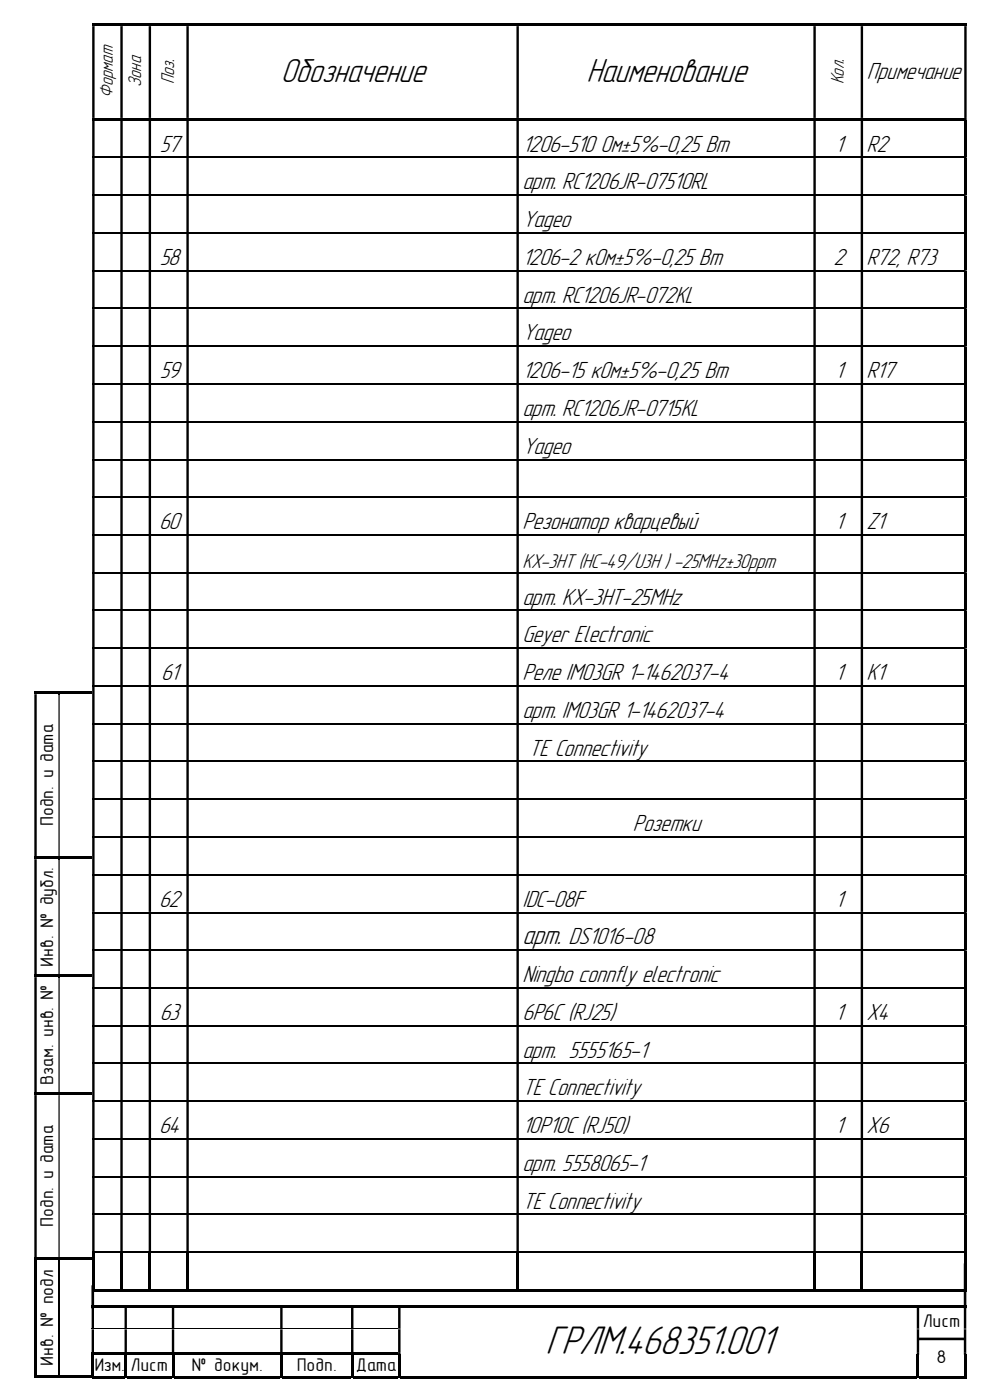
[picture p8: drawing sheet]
<svg xmlns="http://www.w3.org/2000/svg" width="210mm" height="297mm" viewBox="0 0 210 297" stroke-linecap="round" stroke-linejoin="round" font-family="sans-serif">
<defs><g id="words">
<text font-size="8.9" x="115.7" y="287.2">ГРЛМ.468351.001</text>
<g font-size="7.5">
<text x="59.6" y="17.4">Обозначение</text>
<text x="124.4" y="17.4">Наименование</text>
</g>
<text font-size="6" x="110.8" y="200.2">арт.</text>
<g font-size="5.2">
<text x="183.9" y="16.8">Примечание</text>
<text x="33.9" y="32.2">57</text>
<text x="110.8" y="32.2">1206-510 Oм±5%-0,25 Вт</text>
<text x="177.2" y="32.2">1</text>
<text x="183.8" y="32.2">R2</text>
<text x="110.8" y="40.2">арт. RC1206JR-07510RL</text>
<text x="110.8" y="48.2">Yageo</text>
<text x="33.9" y="56.2">58</text>
<text x="110.8" y="56.2">1206-2 кOм±5%-0,25 Вт</text>
<text x="176.8" y="56.2">2</text>
<text x="183.8" y="56.2">R72, R73</text>
<text x="110.8" y="64.2">арт. RC1206JR-072KL</text>
<text x="110.8" y="72.2">Yageo</text>
<text x="33.9" y="80.2">59</text>
<text x="110.8" y="80.2">1206-15 кOм±5%-0,25 Вт</text>
<text x="177.2" y="80.2">1</text>
<text x="183.8" y="80.2">R17</text>
<text x="110.8" y="88.2">арт. RC1206JR-0715KL</text>
<text x="110.8" y="96.2">Yageo</text>
<text x="33.8" y="112.3">60</text>
<text x="110.8" y="112.3">Резонатор кварцевый</text>
<text x="177.2" y="112.3">1</text>
<text x="183.8" y="112.3">Z1</text>
<text x="110.8" y="128.3">арт. KX-3HT-25MHz</text>
<text x="110.8" y="136.3">Geyer Electronic</text>
<text x="34.2" y="144.3">61</text>
<text x="110.8" y="144.3">Реле IM03GR 1-1462037-4</text>
<text x="177.2" y="144.3">1</text>
<text x="183.8" y="144.3">K1</text>
<text x="110.8" y="152.3">арт. IM03GR 1-1462037-4</text>
<text x="112.2" y="160.3">TE Connectivity</text>
<text x="134.3" y="176.3">Розетки</text>
<text x="33.8" y="192.3">62</text>
<text x="110.8" y="192.3">IDC-08F</text>
<text x="177.2" y="192.3">1</text>
<text x="120.6" y="200.2">DS1016-08</text>
<text x="110.8" y="208.4">Ningbo connfly electronic</text>
<text x="33.9" y="216.4">63</text>
<text x="110.8" y="216.4">6P6C (RJ25)</text>
<text x="177.2" y="216.4">1</text>
<text x="183.8" y="216.4">X4</text>
<text x="110.8" y="224.4">арт. 5555165-1</text>
<text x="110.8" y="232.4">TE Connectivity</text>
<text x="33.8" y="240.4">64</text>
<text x="110.8" y="240.4">10P10C (RJ50)</text>
<text x="177.2" y="240.4">1</text>
<text x="183.8" y="240.4">X6</text>
<text x="110.8" y="248.4">арт. 5558065-1</text>
<text x="110.8" y="256.4">TE Connectivity</text>
</g>
<text font-size="4.5" x="110.8" y="120.4">KX-3HT (HC-49/U3H ) -25MHz±30ppm</text>
<g font-size="4.1">
<text x="37" y="17.9" transform="rotate(-90 37 17.9)">Поз.</text>
<text x="179" y="17.9" transform="rotate(-90 179 17.9)">Кол.</text>
<text x="24" y="20.7" transform="rotate(-90 24 20.7)">Формат</text>
<text x="30" y="18.4" transform="rotate(-90 30 18.4)">Зона</text>
</g>
<g font-size="3.9">
<text x="11.3" y="175.3" transform="rotate(-90 11.3 175.3)">Подп. и дата</text>
<text x="11.3" y="205.1" transform="rotate(-90 11.3 205.1)">Инв. № дубл.</text>
<text x="11.3" y="230.2" transform="rotate(-90 11.3 230.2)">Взам. инв. №</text>
<text x="11.3" y="260.3" transform="rotate(-90 11.3 260.3)">Подп. и дата</text>
<text x="195.7" y="281.5">Лист</text>
<text x="11.3" y="289.8" transform="rotate(-90 11.3 289.8)">Инв. № подл</text>
<text x="20" y="290.8">Изм.</text>
<text x="27.7" y="290.8">Лист</text>
<text x="40.6" y="290.8">№ докум.</text>
<text x="62.9" y="290.8">Подп.</text>
<text x="75.5" y="290.8">Дата</text>
<text x="198.7" y="289.1">8</text>
</g>
</g></defs>
<g fill="#000">
<path d="M19.6 5h.5v.5h-.5z" fill-rule="evenodd"/>
<path d="M19.6 5.5h.5v19.5h-.5zM25.5 5.5h.5v19.5h-.5zM31.5 5.5h.5v19.5h-.5zM39.5 5.5h.5v19.5h-.5zM109.6 5.5h.5v19.5h-.5zM172.6 5.5h.5v19.5h-.5zM182.6 5.5h.5v19.5h-.5zM204.6 5.5h.5v19.5h-.5z" fill-rule="evenodd"/>
<path d="M25.5 5h.5v.5h-.5z" fill-rule="evenodd"/>
<path d="M31.5 5h.5v.5h-.5z" fill-rule="evenodd"/>
<path d="M39.5 5h.5v.5h-.5z" fill-rule="evenodd"/>
<path d="M109.6 5h.5v.5h-.5z" fill-rule="evenodd"/>
<path d="M172.6 5h.5v.5h-.5z" fill-rule="evenodd"/>
<path d="M182.6 5h.5v.5h-.5z" fill-rule="evenodd"/>
<path d="M204.6 5h.5v.5h-.5z" fill-rule="evenodd"/>
<path d="M204.6 25h.5v.6h-.5zM19.6 25.6h.5v7.7h-.5zM25.5 25.6h.5v7.7h-.5zM31.5 25.6h.5v7.7h-.5zM39.5 25.6h.5v7.7h-.5zM109.6 25.6h.5v7.7h-.5zM172.6 25.6h.5v7.7h-.5zM182.6 25.6h.5v7.7h-.5z" fill-rule="evenodd"/>
<path d="M204.6 33.3h.5v.2h-.5zM19.6 33.5h.5v7.8h-.5zM25.5 33.5h.5v7.8h-.5zM31.5 33.5h.5v7.8h-.5zM39.5 33.5h.5v7.8h-.5zM109.6 33.5h.5v7.8h-.5zM172.6 33.5h.5v7.8h-.5zM182.6 33.5h.5v7.8h-.5z" fill-rule="evenodd"/>
<path d="M204.6 41.3h.5v.2h-.5zM19.6 41.5h.5v7.8h-.5zM25.5 41.5h.5v7.8h-.5zM31.5 41.5h.5v7.8h-.5zM39.5 41.5h.5v7.8h-.5zM109.6 41.5h.5v7.8h-.5zM172.6 41.5h.5v7.8h-.5zM182.6 41.5h.5v7.8h-.5z" fill-rule="evenodd"/>
<path d="M204.6 49.3h.5v.3h-.5zM19.6 49.6h.5v7.7h-.5zM25.5 49.6h.5v7.7h-.5zM31.5 49.6h.5v7.7h-.5zM39.5 49.6h.5v7.7h-.5zM109.6 49.6h.5v7.7h-.5zM172.6 49.6h.5v7.7h-.5zM182.6 49.6h.5v7.7h-.5z" fill-rule="evenodd"/>
<path d="M204.6 57.3h.5v.3h-.5zM19.6 57.6h.5v7.7h-.5zM25.5 57.6h.5v7.7h-.5zM31.5 57.6h.5v7.7h-.5zM39.5 57.6h.5v7.7h-.5zM109.6 57.6h.5v7.7h-.5zM172.6 57.6h.5v7.7h-.5zM182.6 57.6h.5v7.7h-.5z" fill-rule="evenodd"/>
<path d="M204.6 65.3h.5v.3h-.5zM19.6 65.6h.5v7.7h-.5zM25.5 65.6h.5v7.7h-.5zM31.5 65.6h.5v7.7h-.5zM39.5 65.6h.5v7.7h-.5zM109.6 65.6h.5v7.7h-.5zM172.6 65.6h.5v7.7h-.5zM182.6 65.6h.5v7.7h-.5z" fill-rule="evenodd"/>
<path d="M204.6 73.3h.5v.3h-.5zM19.6 73.6h.5v7.7h-.5zM25.5 73.6h.5v7.7h-.5zM31.5 73.6h.5v7.7h-.5zM39.5 73.6h.5v7.7h-.5zM109.6 73.6h.5v7.7h-.5zM172.6 73.6h.5v7.7h-.5zM182.6 73.6h.5v7.7h-.5z" fill-rule="evenodd"/>
<path d="M204.6 81.3h.5v.3h-.5zM19.6 81.6h.5v7.7h-.5zM25.5 81.6h.5v7.7h-.5zM31.5 81.6h.5v7.7h-.5zM39.5 81.6h.5v7.7h-.5zM109.6 81.6h.5v7.7h-.5zM172.6 81.6h.5v7.7h-.5zM182.6 81.6h.5v7.7h-.5z" fill-rule="evenodd"/>
<path d="M204.6 89.3h.5v.3h-.5zM19.6 89.6h.5v7.8h-.5zM25.5 89.6h.5v7.8h-.5zM31.5 89.6h.5v7.8h-.5zM39.5 89.6h.5v7.8h-.5zM109.6 89.6h.5v7.8h-.5zM172.6 89.6h.5v7.8h-.5zM182.6 89.6h.5v7.8h-.5z" fill-rule="evenodd"/>
<path d="M204.6 97.4h.5v.2h-.5zM19.6 97.6h.5v7.8h-.5zM25.5 97.6h.5v7.8h-.5zM31.5 97.6h.5v7.8h-.5zM39.5 97.6h.5v7.8h-.5zM109.6 97.6h.5v7.8h-.5zM172.6 97.6h.5v7.8h-.5zM182.6 97.6h.5v7.8h-.5z" fill-rule="evenodd"/>
<path d="M204.6 105.4h.5v.2h-.5zM19.6 105.6h.5v7.8h-.5zM25.5 105.6h.5v7.8h-.5zM31.5 105.6h.5v7.8h-.5zM39.5 105.6h.5v7.8h-.5zM109.6 105.6h.5v7.8h-.5zM172.6 105.6h.5v7.8h-.5zM182.6 105.6h.5v7.8h-.5z" fill-rule="evenodd"/>
<path d="M204.6 113.4h.5v.2h-.5zM19.6 113.6h.5v7.8h-.5zM25.5 113.6h.5v7.8h-.5zM31.5 113.6h.5v7.8h-.5zM39.5 113.6h.5v7.8h-.5zM109.6 113.6h.5v7.8h-.5zM172.6 113.6h.5v7.8h-.5zM182.6 113.6h.5v7.8h-.5z" fill-rule="evenodd"/>
<path d="M204.6 121.4h.5v.2h-.5zM19.6 121.6h.5v7.8h-.5zM25.5 121.6h.5v7.8h-.5zM31.5 121.6h.5v7.8h-.5zM39.5 121.6h.5v7.8h-.5zM109.6 121.6h.5v7.8h-.5zM172.6 121.6h.5v7.8h-.5zM182.6 121.6h.5v7.8h-.5z" fill-rule="evenodd"/>
<path d="M204.6 129.4h.5v.2h-.5zM19.6 129.6h.5v7.8h-.5zM25.5 129.6h.5v7.8h-.5zM31.5 129.6h.5v7.8h-.5zM39.5 129.6h.5v7.8h-.5zM109.6 129.6h.5v7.8h-.5zM172.6 129.6h.5v7.8h-.5zM182.6 129.6h.5v7.8h-.5z" fill-rule="evenodd"/>
<path d="M204.6 137.4h.5v.2h-.5zM19.6 137.6h.5v7.8h-.5zM25.5 137.6h.5v7.8h-.5zM31.5 137.6h.5v7.8h-.5zM39.5 137.6h.5v7.8h-.5zM109.6 137.6h.5v7.8h-.5zM172.6 137.6h.5v7.8h-.5zM182.6 137.6h.5v7.8h-.5z" fill-rule="evenodd"/>
<path d="M7.3 146.7h.5v.6h-.5z" fill-rule="evenodd"/>
<path d="M7.3 147.3h.5v34.4h-.5zM12.4 147.3h.3v34.4h-.3z" fill-rule="evenodd"/>
<path d="M12.4 146.7h7.2v.5h-7.2z" fill-rule="evenodd"/>
<path d="M204.6 145.4h.5v.3h-.5zM19.6 145.7h.5v7.7h-.5zM25.5 145.7h.5v7.7h-.5zM31.5 145.7h.5v7.7h-.5zM39.5 145.7h.5v7.7h-.5zM109.6 145.7h.5v7.7h-.5zM172.6 145.7h.5v7.7h-.5zM182.6 145.7h.5v7.7h-.5z" fill-rule="evenodd"/>
<path d="M7.3 182.3h.5v24.5h-.5zM12.4 182.3h.3v24.5h-.3z" fill-rule="evenodd"/>
<path d="M12.4 181.7h7.2v.5h-7.2z" fill-rule="evenodd"/>
<path d="M7.3 207.3h.5v24.5h-.5zM12.4 207.3h.3v24.5h-.3z" fill-rule="evenodd"/>
<path d="M12.4 206.8h7.2v.5h-7.2z" fill-rule="evenodd"/>
<path d="M7.3 232.3h.5v34.5h-.5zM12.4 232.3h.3v34.5h-.3z" fill-rule="evenodd"/>
<path d="M12.4 231.8h7.2v.5h-7.2z" fill-rule="evenodd"/>
<path d="M7.3 267.3h.5v25h-.5z" fill-rule="evenodd"/>
<path d="M12.4 266.8h7.2v.5h-7.2z" fill-rule="evenodd"/>
<path d="M19.4 276.9h.5v.5h-.5z" fill-rule="evenodd"/>
<path d="M19.4 277.4h.5v4.5h-.5zM26.4 277.4h.5v4.5h-.5zM36.4 277.4h.6v4.5h-.6zM59.4 277.4h.5v4.5h-.5zM74.5 277.4h.5v4.5h-.5zM84.5 277.4h.5v4.5h-.5zM194.5 277.4h.5v4.5h-.5zM204.5 277.4h.5v4.5h-.5z" fill-rule="evenodd"/>
<path d="M26.4 276.9h.5v.5h-.5z" fill-rule="evenodd"/>
<path d="M36.4 276.9h.6v.5h-.6z" fill-rule="evenodd"/>
<path d="M59.4 276.9h.5v.5h-.5z" fill-rule="evenodd"/>
<path d="M74.5 276.9h.5v.5h-.5z" fill-rule="evenodd"/>
<path d="M84.5 276.9h.5v.5h-.5z" fill-rule="evenodd"/>
<path d="M194.5 276.9h.5v.5h-.5z" fill-rule="evenodd"/>
<path d="M204.5 276.9h.5v.5h-.5z" fill-rule="evenodd"/>
<path d="M7.3 291.8h5.1v.5h-5.1z" fill-rule="evenodd"/>
<path d="M12.4 291.8h7.2v.5h-7.2z" fill-rule="evenodd"/>
<path d="M19.4 287.4h.5v5h-.5z" fill-rule="evenodd"/>
<path d="M19.4 291.9h7v.5h-7z" fill-rule="evenodd"/>
<path d="M26.4 287.4h.5v5h-.5z" fill-rule="evenodd"/>
<path d="M36.4 287.4h.6v5h-.6z" fill-rule="evenodd"/>
<path d="M59.4 287.4h.5v5h-.5z" fill-rule="evenodd"/>
<path d="M74.5 287.4h.5v5h-.5z" fill-rule="evenodd"/>
<path d="M84.5 281.9h.5v.1h-.5zM194.5 281.9h.5v.1h-.5zM204.5 281.9h.5v.1h-.5zM19.4 282h.5v4.9h-.5zM26.4 282h.5v4.9h-.5zM36.4 282h.6v4.9h-.6zM59.4 282h.5v4.9h-.5zM74.5 282h.5v4.9h-.5z" fill-rule="evenodd"/>
<path d="M84.5 282h.5v4.9h-.5zM194.5 282h.5v4.9h-.5zM204.5 282h.5v4.9h-.5z" fill-rule="evenodd"/>
<path d="M84.5 286.9h.5v.5h-.5zM194.5 286.9h.5v.5h-.5zM204.5 286.9h.5v.5h-.5z" fill-rule="evenodd"/>
<path d="M84.5 287.4h.5v5h-.5z" fill-rule="evenodd"/>
<path d="M194.5 287.4h.5v5h-.5z" fill-rule="evenodd"/>
<path d="M204.5 287.4h.5v5h-.5z" fill-rule="evenodd"/>
</g>
<g fill="#000">
<path d="M20.1 5h5.4v.5h-5.4zM26 5h5.5v.5h-5.5zM32 5h7.5v.5h-7.5zM40 5h69.6v.5h-69.6zM110.1 5h62.5v.5h-62.5zM173.1 5h9.5v.5h-9.5zM183.1 5h21.5v.5h-21.5zM19.6 25h.5v.6h-.5zM20.1 25h5.4v.5h-5.4zM25.5 25h.5v.6h-.5zM26 25h5.5v.5h-5.5zM31.5 25h.5v.6h-.5z"/>
<path d="M32 25h7.5v.5h-7.5zM39.5 25h.5v.6h-.5zM40 25h69.6v.5h-69.6zM109.6 25h.5v.6h-.5zM110.1 25h62.5v.5h-62.5zM172.6 25h.5v.6h-.5zM173.1 25h9.5v.5h-9.5zM182.6 25h.5v.6h-.5zM183.1 25h21.5v.5h-21.5zM204.6 25.6h.5v7.7h-.5zM204.6 33.5h.5v7.8h-.5zM204.6 41.5h.5v7.8h-.5z"/>
<path d="M204.6 49.6h.5v7.7h-.5zM204.6 57.6h.5v7.7h-.5zM204.6 65.6h.5v7.7h-.5zM204.6 73.6h.5v7.7h-.5zM204.6 81.6h.5v7.7h-.5zM204.6 89.6h.5v7.8h-.5zM204.6 97.6h.5v7.8h-.5zM204.6 105.6h.5v7.8h-.5zM204.6 113.6h.5v7.8h-.5zM204.6 121.6h.5v7.8h-.5zM204.6 129.6h.5v7.8h-.5zM204.6 137.6h.5v7.8h-.5z"/>
<path d="M7.8 146.7h4.6v.5h-4.6zM12.4 147.2l.3 .1zM204.6 145.7h.5v7.7h-.5zM7.3 181.7h.5v.6h-.5zM7.8 181.7h4.6v.5h-4.6zM12.4 182.2l.3 .1zM7.3 206.8h.5v.5h-.5zM7.8 206.8h4.6v.5h-4.6zM12.4 207.3h.3zM7.3 231.8h.5v.5h-.5zM7.8 231.8h4.6v.5h-4.6zM12.4 232.3h.3z"/>
<path d="M7.3 266.8h.5v.5h-.5zM7.8 266.8h4.6v.5h-4.6zM12.4 267.3h.3zM19.9 276.9h6.5v.5h-6.5zM26.9 276.9h9.5v.5h-9.5zM37 276.9h22.4v.5h-22.4zM59.9 276.9h14.6v.5h-14.6zM75 276.9h9.5v.5h-9.5zM85 276.9h109.5v.5h-109.5zM195 276.9h9.5v.5h-9.5zM19.4 286.9h.5v.5h-.5zM19.9 286.9h6.5v.5h-6.5z"/>
<path d="M26.4 286.9h.5v.5h-.5zM26.9 286.9h9.5v.5h-9.5zM26.9 291.9h9.5v.5h-9.5zM36.4 286.9h.6v.5h-.6zM37 286.9h22.4v.5h-22.4zM37 291.9h22.4v.5h-22.4zM59.4 286.9h.5v.5h-.5zM59.9 286.9h14.6v.5h-14.6zM59.9 291.9h14.6v.5h-14.6zM74.5 286.9h.5v.5h-.5zM75 286.9h9.5v.5h-9.5zM75 291.9h9.5v.5h-9.5z"/>
<path d="M85 291.9h109.5v.5h-109.5zM195 291.9h9.5v.5h-9.5zM204.5 291.9h.5v.5h-.5z"/>
</g>
<g fill="none" stroke="#000" stroke-width=".25">
<path d="M19.6 33.4h185M19.6 41.4h185M19.6 49.4h185M19.6 57.4h185M19.6 65.4h185M19.6 73.4h185M19.6 81.4h185M19.6 89.5h185M19.6 97.5h185M19.6 105.5h185M19.6 113.5h185M19.6 121.5h185"/>
<path d="M19.6 129.5h185M19.6 137.5h185M19.6 145.5h185M12.5 267.3v24.5"/>
</g>
<path d="M19.4 281.9h65.1" fill="none" stroke="#000" stroke-width=".21"/>
<path d="M19.7 272.7v4.9M204.7 268.1v9.5M194.7 284.1h10" fill="none" stroke="#000" stroke-width=".55"/>
<path d="M110.8 156.2h26.2v5.2h-26.2z" fill="#fff"/>
<path d="M19.6 153.5h185M19.6 161.5h185M19.6 169.5h185M19.6 177.5h185M19.6 185.5h185" fill="none" stroke="#000" stroke-width=".25"/>
<g fill="#000">
<path d="M204.6 153.4h.5v.3h-.5zM19.6 153.7h.5v7.7h-.5zM25.5 153.7h.5v7.7h-.5zM31.5 153.7h.5v7.7h-.5zM39.5 153.7h.5v7.7h-.5zM109.6 153.7h.5v7.7h-.5zM172.6 153.7h.5v7.7h-.5zM182.6 153.7h.5v7.7h-.5z" fill-rule="evenodd"/>
<path d="M204.6 161.4h.5v.3h-.5zM19.6 161.7h.5v7.7h-.5zM25.5 161.7h.5v7.7h-.5zM31.5 161.7h.5v7.7h-.5zM39.5 161.7h.5v7.7h-.5zM109.6 161.7h.5v7.7h-.5zM172.6 161.7h.5v7.7h-.5zM182.6 161.7h.5v7.7h-.5z" fill-rule="evenodd"/>
<path d="M204.6 169.4h.5v.3h-.5zM19.6 169.7h.5v7.7h-.5zM25.5 169.7h.5v7.7h-.5zM31.5 169.7h.5v7.7h-.5zM39.5 169.7h.5v7.7h-.5zM109.6 169.7h.5v7.7h-.5zM172.6 169.7h.5v7.7h-.5zM182.6 169.7h.5v7.7h-.5z" fill-rule="evenodd"/>
<path d="M204.6 177.4h.5v.3h-.5zM19.6 177.7h.5v7.7h-.5zM25.5 177.7h.5v7.7h-.5zM31.5 177.7h.5v7.7h-.5zM39.5 177.7h.5v7.7h-.5zM109.6 177.7h.5v7.7h-.5zM172.6 177.7h.5v7.7h-.5zM182.6 177.7h.5v7.7h-.5z" fill-rule="evenodd"/>
<path d="M204.6 185.4h.5v.3h-.5zM19.6 185.7h.5v7.8h-.5zM25.5 185.7h.5v7.8h-.5zM31.5 185.7h.5v7.8h-.5zM39.5 185.7h.5v7.8h-.5zM109.6 185.7h.5v7.8h-.5zM172.6 185.7h.5v7.8h-.5zM182.6 185.7h.5v7.8h-.5z" fill-rule="evenodd"/>
</g>
<path d="M204.6 153.7h.5v7.7h-.5zM204.6 161.7h.5v7.7h-.5zM204.6 169.7h.5v7.7h-.5zM204.6 177.7h.5v7.7h-.5zM204.6 185.7h.5v7.8h-.5z" fill="#000"/>
<path d="M110.3 195.5h62v6h-62z" fill="#fff"/>
<path d="M19.6 193.6h185M19.6 201.6h185M19.6 209.6h185" fill="none" stroke="#000" stroke-width=".25"/>
<g fill="#000">
<path d="M204.6 193.5h.5v.2h-.5zM19.6 193.7h.5v7.8h-.5zM25.5 193.7h.5v7.8h-.5zM31.5 193.7h.5v7.8h-.5zM39.5 193.7h.5v7.8h-.5zM109.6 193.7h.5v7.8h-.5zM172.6 193.7h.5v7.8h-.5zM182.6 193.7h.5v7.8h-.5z" fill-rule="evenodd"/>
<path d="M204.6 201.5h.5v.2h-.5zM19.6 201.7h.5v7.8h-.5zM25.5 201.7h.5v7.8h-.5zM31.5 201.7h.5v7.8h-.5zM39.5 201.7h.5v7.8h-.5zM109.6 201.7h.5v7.8h-.5zM172.6 201.7h.5v7.8h-.5zM182.6 201.7h.5v7.8h-.5z" fill-rule="evenodd"/>
<path d="M204.6 209.5h.5v.2h-.5zM19.6 209.7h.5v7.8h-.5zM25.5 209.7h.5v7.8h-.5zM31.5 209.7h.5v7.8h-.5zM39.5 209.7h.5v7.8h-.5zM109.6 209.7h.5v7.8h-.5zM172.6 209.7h.5v7.8h-.5zM182.6 209.7h.5v7.8h-.5z" fill-rule="evenodd"/>
</g>
<path d="M204.6 193.7h.5v7.8h-.5zM204.6 201.7h.5v7.8h-.5zM204.6 209.7h.5v7.8h-.5z" fill="#000"/>
<path d="M119.2 220.3h17.7v5.2h-17.7z" fill="#fff"/>
<path d="M19.6 217.6h185" fill="none" stroke="#000" stroke-width=".25"/>
<path d="M204.6 217.5h.5v.2h-.5zM19.6 217.7h.5v7.8h-.5zM25.5 217.7h.5v7.8h-.5zM31.5 217.7h.5v7.8h-.5zM39.5 217.7h.5v7.8h-.5zM109.6 217.7h.5v7.8h-.5zM172.6 217.7h.5v7.8h-.5zM182.6 217.7h.5v7.8h-.5z" fill-rule="evenodd" fill="#000"/>
<path d="M204.6 217.7h.5v7.8h-.5z" fill="#000"/>
<path d="M110.8 228.3h24.8v5.2h-24.8z" fill="#fff"/>
<path d="M19.6 225.6h185M19.6 233.6h185" fill="none" stroke="#000" stroke-width=".25"/>
<g fill="#000">
<path d="M204.6 225.5h.5v.2h-.5zM19.6 225.7h.5v7.8h-.5zM25.5 225.7h.5v7.8h-.5zM31.5 225.7h.5v7.8h-.5zM39.5 225.7h.5v7.8h-.5zM109.6 225.7h.5v7.8h-.5zM172.6 225.7h.5v7.8h-.5zM182.6 225.7h.5v7.8h-.5z" fill-rule="evenodd"/>
<path d="M204.6 233.5h.5v.2h-.5zM19.6 233.7h.5v7.8h-.5zM25.5 233.7h.5v7.8h-.5zM31.5 233.7h.5v7.8h-.5zM39.5 233.7h.5v7.8h-.5zM109.6 233.7h.5v7.8h-.5zM172.6 233.7h.5v7.8h-.5zM182.6 233.7h.5v7.8h-.5z" fill-rule="evenodd"/>
</g>
<path d="M204.6 225.7h.5v7.8h-.5zM204.6 233.7h.5v7.8h-.5z" fill="#000"/>
<path d="M119.2 244.3h17.3v5.2h-17.3z" fill="#fff"/>
<path d="M19.6 241.6h185" fill="none" stroke="#000" stroke-width=".25"/>
<path d="M204.6 241.5h.5v.3h-.5zM19.6 241.8h.5v7.7h-.5zM25.5 241.8h.5v7.7h-.5zM31.5 241.8h.5v7.7h-.5zM39.5 241.8h.5v7.7h-.5zM109.6 241.8h.5v7.7h-.5zM172.6 241.8h.5v7.7h-.5zM182.6 241.8h.5v7.7h-.5z" fill-rule="evenodd" fill="#000"/>
<path d="M204.6 241.8h.5v7.7h-.5z" fill="#000"/>
<path d="M110.8 252.3h24.8v5.2h-24.8z" fill="#fff"/>
<path d="M19.6 249.6h185M19.6 257.6h185M19.6 265.6h185" fill="none" stroke="#000" stroke-width=".25"/>
<g fill="#000">
<path d="M204.6 249.5h.5v.3h-.5zM19.6 249.8h.5v7.7h-.5zM25.5 249.8h.5v7.7h-.5zM31.5 249.8h.5v7.7h-.5zM39.5 249.8h.5v7.7h-.5zM109.6 249.8h.5v7.7h-.5zM172.6 249.8h.5v7.7h-.5zM182.6 249.8h.5v7.7h-.5z" fill-rule="evenodd"/>
<path d="M204.6 257.5h.5v.3h-.5zM19.6 257.8h.5v7.7h-.5zM25.5 257.8h.5v7.7h-.5zM31.5 257.8h.5v7.7h-.5zM39.5 257.8h.5v7.7h-.5zM109.6 257.8h.5v7.7h-.5zM172.6 257.8h.5v7.7h-.5zM182.6 257.8h.5v7.7h-.5z" fill-rule="evenodd"/>
<path d="M19.6 265.8h.5v8.2h-.5z" fill-rule="evenodd"/>
<path d="M19.6 273.5h5.9v.5h-5.9z" fill-rule="evenodd"/>
<path d="M25.5 265.8h.5v8.2h-.5z" fill-rule="evenodd"/>
<path d="M31.5 265.8h.5v8.2h-.5z" fill-rule="evenodd"/>
<path d="M39.5 265.8h.5v8.2h-.5z" fill-rule="evenodd"/>
<path d="M109.6 265.8h.5v8.2h-.5z" fill-rule="evenodd"/>
<path d="M172.6 265.8h.5v8.2h-.5z" fill-rule="evenodd"/>
<path d="M182.6 265.8h.5v8.2h-.5z" fill-rule="evenodd"/>
<path d="M204.6 265.8h.5v8.2h-.5z" fill-rule="evenodd"/>
</g>
<path d="M204.6 249.8h.5v7.7h-.5zM204.6 257.8h.5v7.7h-.5zM26 273.5h5.5v.5h-5.5zM32 273.5h7.5v.5h-7.5zM40 273.5h69.6v.5h-69.6zM110.1 273.5h62.5v.5h-62.5zM173.1 273.5h9.5v.5h-9.5zM183.1 273.5h21.5v.5h-21.5zM204.6 265.5h.5v.3h-.5zM204.6 273.5h.5v.5h-.5z" fill="#000"/>
<use href="#words"/>
</svg>
